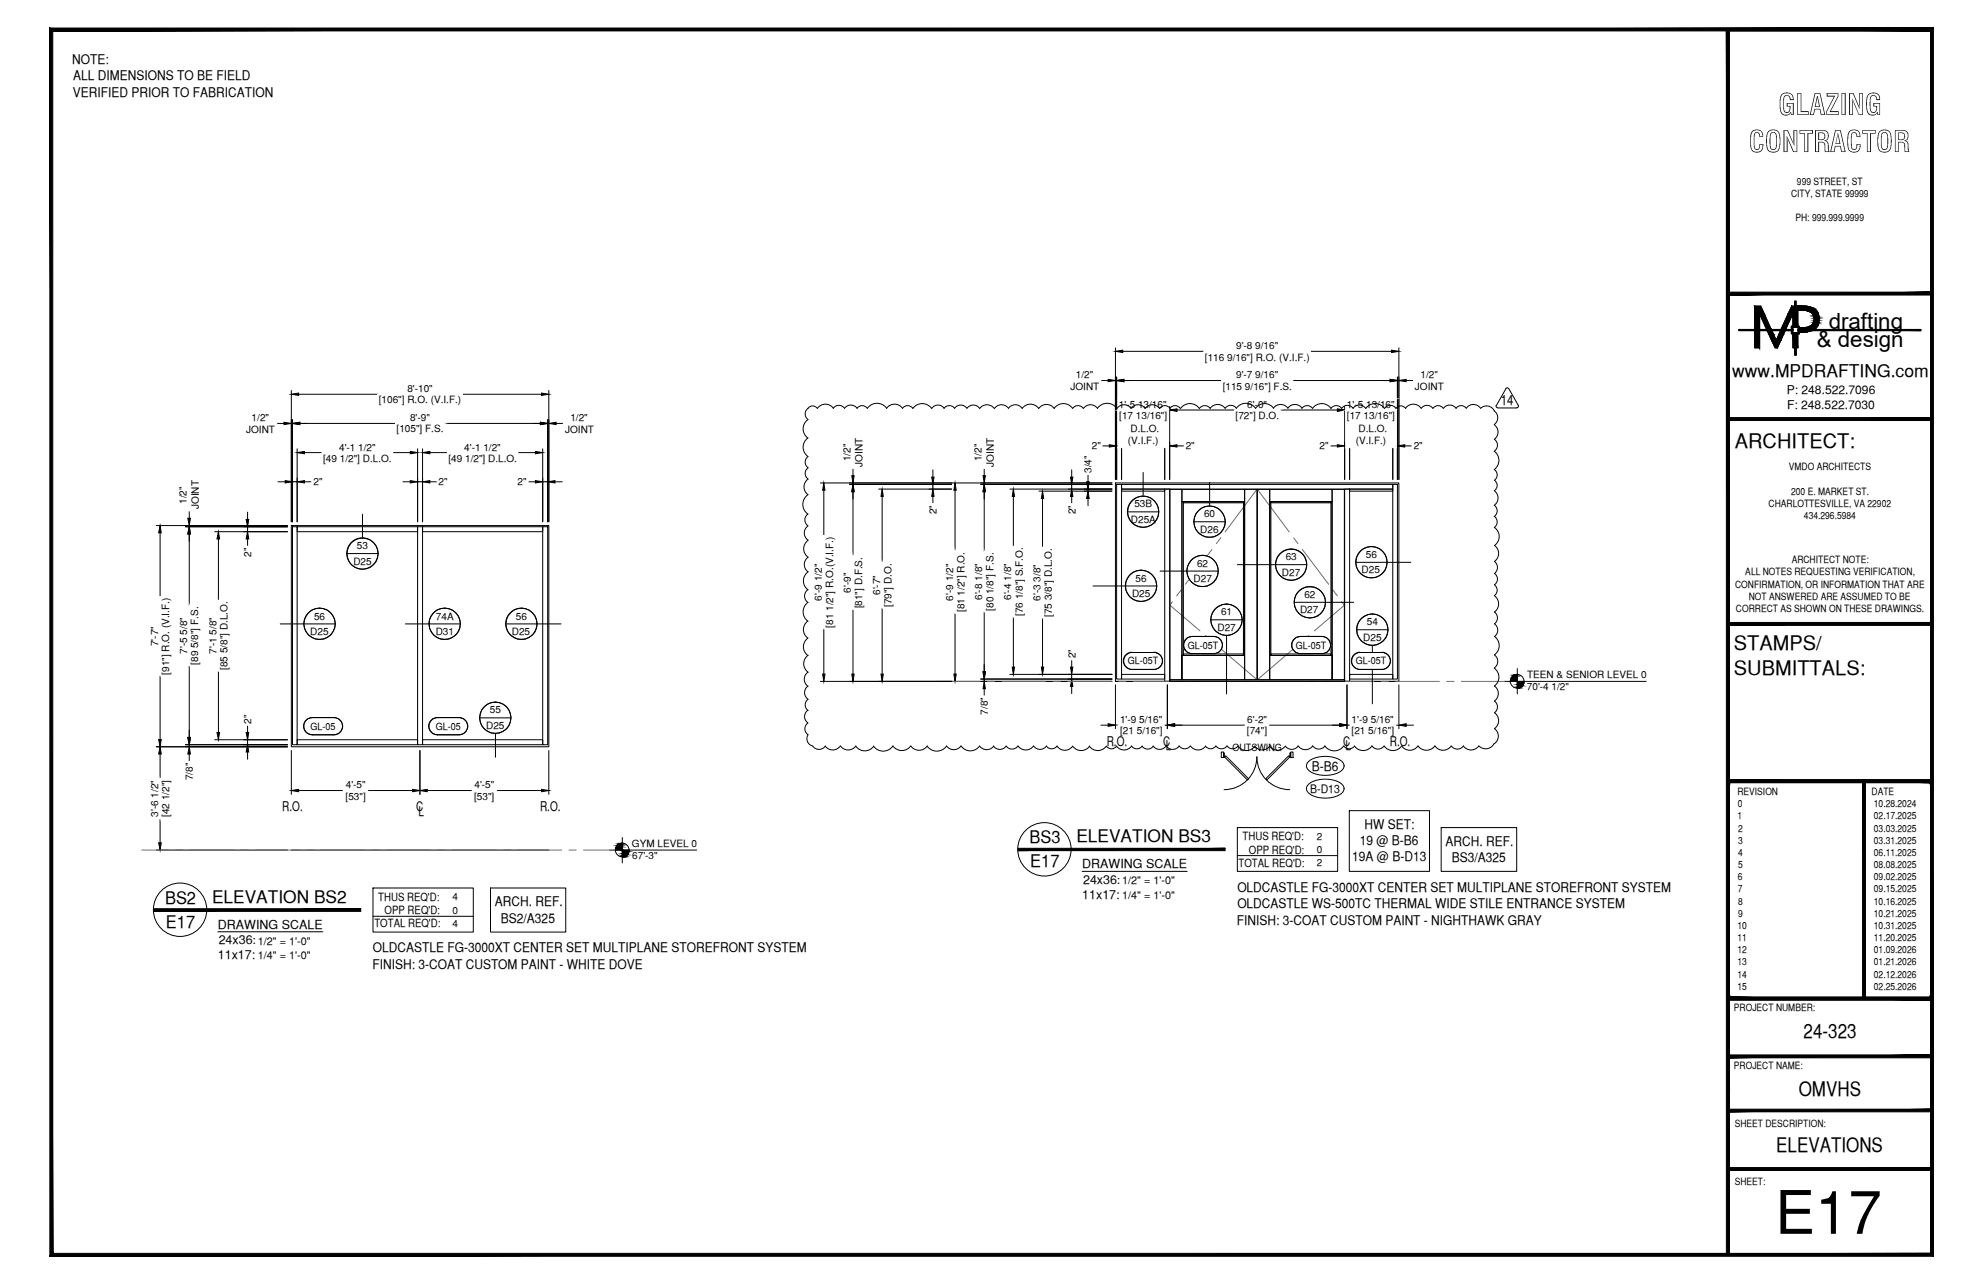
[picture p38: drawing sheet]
<svg xmlns="http://www.w3.org/2000/svg" width="432mm" height="279mm" viewBox="0 0 432 279" stroke-linecap="round" stroke-linejoin="round" font-family="sans-serif">
<defs><g id="words">
<text font-size="13.1" x="386.5" y="268.5">E17</text>
<g font-size="6.3">
<text x="387.2" y="25">GLAZING</text>
<text x="380.8" y="33.1">CONTRACTOR</text>
</g>
<g font-size="4.9">
<text x="398.2" y="71.5">drafting</text>
<text x="395.6" y="75.5">&amp; design</text>
</g>
<g font-size="4.4">
<text x="377.8" y="97.5">ARCHITECT:</text>
<text x="377.6" y="141.5">STAMPS/</text>
<text x="377.6" y="146.9">SUBMITTALS:</text>
<text x="392.7" y="225.8">24-323</text>
<text x="391.7" y="238.5">OMVHS</text>
<text x="386.8" y="250.7">ELEVATIONS</text>
</g>
<g font-size="3.8">
<text x="377.2" y="82">www.MPDRAFTING.com</text>
<text x="224.2" y="183.5">BS3</text>
<text x="234.4" y="183.3">ELEVATION BS3</text>
<text x="224.3" y="188.7">E17</text>
<text x="35.9" y="196.7">BS2</text>
<text x="46.2" y="196.4">ELEVATION BS2</text>
<text x="36.1" y="201.9">E17</text>
</g>
<text font-size="3.1" x="326.8" y="88.1">14</text>
<g font-size="2.9">
<text x="15.7" y="13.9">NOTE:</text>
<text x="15.9" y="17.5">ALL DIMENSIONS TO BE FIELD</text>
<text x="15.9" y="21">VERIFIED PRIOR TO FABRICATION</text>
<text x="241" y="162.2">R.O.</text>
<text x="253.3" y="162.2">C</text>
<text x="253.9" y="163.3">L</text>
<text x="285.6" y="167.8">B-B6</text>
<text x="292.5" y="162.2">C</text>
<text x="293" y="163.3">L</text>
<text x="302.6" y="162.2">R.O.</text>
<text x="61.5" y="176.5">R.O.</text>
<text x="90.6" y="176.5">C</text>
<text x="91.1" y="177.5">L</text>
<text x="117.6" y="176.5">R.O.</text>
<text x="296.1" y="183.9">19 @ B-B6</text>
<text x="297.1" y="180.3">HW SET:</text>
<text x="314.8" y="184">ARCH. REF.</text>
<text x="294.4" y="187.5">19A @ B-D13</text>
<text x="316.2" y="187.6">BS3/A325</text>
<text x="107.8" y="197.2">ARCH. REF.</text>
<text x="269.4" y="194.1">OLDCASTLE FG-3000XT CENTER SET MULTIPLANE STOREFRONT SYSTEM</text>
<text x="269.4" y="197.7">OLDCASTLE WS-500TC THERMAL WIDE STILE ENTRANCE SYSTEM</text>
<text x="109.1" y="200.8">BS2/A325</text>
<text x="269.3" y="201.2">FINISH: 3-COAT CUSTOM PAINT - NIGHTHAWK GRAY</text>
<text x="81.2" y="207.3">OLDCASTLE FG-3000XT CENTER SET MULTIPLANE STOREFRONT SYSTEM</text>
<text x="81.1" y="210.8">FINISH: 3-COAT CUSTOM PAINT - WHITE DOVE</text>
</g>
<g font-size="2.7">
<text x="235.6" y="189">DRAWING SCALE</text>
<text x="235.6" y="195.6">11x17:</text>
<text x="235.8" y="192.3">24x36:</text>
<text x="47.4" y="202.2">DRAWING SCALE</text>
<text x="47.4" y="208.8">11x17:</text>
<text x="47.6" y="205.5">24x36:</text>
</g>
<g font-size="2.6">
<text x="389.1" y="85.8">P: 248.522.7096</text>
<text x="389.1" y="89">F: 248.522.7030</text>
</g>
<g font-size="2.5">
<text x="285.3" y="172.5">B-D13</text>
<text x="270.6" y="182.8">THUS REQ'D:</text>
<text x="272" y="185.8">OPP REQ'D:</text>
<text x="269.7" y="188.6">TOTAL REQ'D:</text>
<text x="82.4" y="196">THUS REQ'D:</text>
<text x="81.5" y="201.8">TOTAL REQ'D:</text>
<text x="83.8" y="198.9">OPP REQ'D:</text>
</g>
<g font-size="2.4">
<text x="244.3" y="192.4">1/2&quot; = 1'-0&quot;</text>
<text x="244.3" y="195.6">1/4&quot; = 1'-0&quot;</text>
<text x="56.1" y="205.6">1/2&quot; = 1'-0&quot;</text>
<text x="56.1" y="208.8">1/4&quot; = 1'-0&quot;</text>
</g>
<g font-size="2.2">
<text x="391.3" y="40.2">999 STREET, ST</text>
<text x="390" y="42.9">CITY, STATE 99999</text>
<text x="391" y="48.2">PH: 999.999.9999</text>
<text x="269.2" y="76">9'-8 9/16&quot;</text>
<text x="234.3" y="82.2">1/2&quot;</text>
<text x="262.4" y="78.5">[116 9/16&quot;] R.O. (V.I.F.)</text>
<text x="269.2" y="82.4">9'-7 9/16&quot;</text>
<text x="309.3" y="82.2">1/2&quot;</text>
<text x="82.5" y="87.8">[106&quot;] R.O. (V.I.F.)</text>
<text x="88.7" y="85.3">8'-10&quot;</text>
<text x="233.1" y="84.9">JOINT</text>
<text x="243.6" y="88.8">1'-5 13/16&quot;</text>
<text x="266.3" y="84.8">[115 9/16&quot;] F.S.</text>
<text x="271.6" y="88.8">6'-0&quot;</text>
<text x="293.3" y="88.8">1'-5 13/16&quot;</text>
<text x="308.1" y="84.9">JOINT</text>
<text x="53.6" y="94.2">JOINT</text>
<text x="54.8" y="91.6">1/2&quot;</text>
<text x="86.4" y="94.1">[105&quot;] F.S.</text>
<text x="89.3" y="91.7">8'-9&quot;</text>
<text x="123.1" y="94.2">JOINT</text>
<text x="124.2" y="91.6">1/2&quot;</text>
<text x="243.7" y="91.2">[17 13/16&quot;]</text>
<text x="246.2" y="93.9">D.L.O.</text>
<text x="269" y="91.2">[72&quot;] D.O.</text>
<text x="293.3" y="91.2">[17 13/16&quot;]</text>
<text x="295.8" y="93.9">D.L.O.</text>
<text x="70.4" y="100.5">[49 1/2&quot;] D.L.O.</text>
<text x="73.9" y="98">4'-1 1/2&quot;</text>
<text x="97.7" y="100.5">[49 1/2&quot;] D.L.O.</text>
<text x="101.1" y="98">4'-1 1/2&quot;</text>
<text x="185.2" y="100.4" transform="rotate(-90 185.2 100.4)">1/2&quot;</text>
<text x="187.8" y="101.6" transform="rotate(-90 187.8 101.6)">JOINT</text>
<text x="213.7" y="100.4" transform="rotate(-90 213.7 100.4)">1/2&quot;</text>
<text x="216.4" y="101.6" transform="rotate(-90 216.4 101.6)">JOINT</text>
<text x="237.7" y="97.8">2&quot;</text>
<text x="245.6" y="96.5">(V.I.F.)</text>
<text x="258.2" y="97.8">2&quot;</text>
<text x="287.3" y="97.8">2&quot;</text>
<text x="295.2" y="96.5">(V.I.F.)</text>
<text x="307.8" y="97.8">2&quot;</text>
<text x="68.3" y="105.6">2&quot;</text>
<text x="95.5" y="105.6">2&quot;</text>
<text x="112.7" y="105.6">2&quot;</text>
<text x="237.7" y="102.9" transform="rotate(-90 237.7 102.9)">3/4&quot;</text>
<text x="389.5" y="102.3">VMDO ARCHITECTS</text>
<text x="390" y="107.6">200 E. MARKET ST.</text>
<text x="40.6" y="109.7" transform="rotate(-90 40.6 109.7)">1/2&quot;</text>
<text x="43.3" y="110.8" transform="rotate(-90 43.3 110.8)">JOINT</text>
<text x="203.9" y="111.9" transform="rotate(-90 203.9 111.9)">2&quot;</text>
<text x="234.2" y="111.9" transform="rotate(-90 234.2 111.9)">2&quot;</text>
<text x="246.3" y="113.7">D25A</text>
<text x="247" y="110.4">53B</text>
<text x="262.2" y="112.6">60</text>
<text x="385.1" y="110.3">CHARLOTTESVILLE, VA 22902</text>
<text x="392.8" y="113">434.296.5984</text>
<text x="77.7" y="119.5">53</text>
<text x="261.4" y="115.9">D26</text>
<text x="54.7" y="121.2" transform="rotate(-90 54.7 121.2)">2&quot;</text>
<text x="77" y="122.9">D25</text>
<text x="260.7" y="123.3">62</text>
<text x="279.1" y="125.3">D27</text>
<text x="280" y="121.9">63</text>
<text x="296.5" y="124.7">D25</text>
<text x="297.4" y="121.4">56</text>
<text x="380" y="125.2">ALL NOTES REQUESTING VERIFICATION,</text>
<text x="390.1" y="122.6">ARCHITECT NOTE:</text>
<text x="178.9" y="130.7" transform="rotate(-90 178.9 130.7)">6'-9 1/2&quot;</text>
<text x="185.3" y="129" transform="rotate(-90 185.3 129)">6'-9&quot;</text>
<text x="191.6" y="129.5" transform="rotate(-90 191.6 129.5)">6'-7&quot;</text>
<text x="207.5" y="130.7" transform="rotate(-90 207.5 130.7)">6'-9 1/2&quot;</text>
<text x="213.9" y="130.6" transform="rotate(-90 213.9 130.6)">6'-8 1/8&quot;</text>
<text x="220.2" y="130.6" transform="rotate(-90 220.2 130.6)">6'-4 1/8&quot;</text>
<text x="226.6" y="130.7" transform="rotate(-90 226.6 130.7)">6'-3 3/8&quot;</text>
<text x="246.5" y="129.9">D25</text>
<text x="247.3" y="126.6">56</text>
<text x="259.9" y="126.6">D27</text>
<text x="284" y="130.1">62</text>
<text x="377.8" y="127.9">CONFIRMATION, OR INFORMATION THAT ARE</text>
<text x="380.8" y="130.6">NOT ANSWERED ARE ASSUMED TO BE</text>
<text x="68.4" y="134.8">56</text>
<text x="94.9" y="134.8">74A</text>
<text x="112.3" y="134.8">56</text>
<text x="181.4" y="136.6" transform="rotate(-90 181.4 136.6)">[81 1/2&quot;] R.O.(V.I.F.)</text>
<text x="187.8" y="132.4" transform="rotate(-90 187.8 132.4)">[81&quot;] D.F.S.</text>
<text x="194.1" y="132.1" transform="rotate(-90 194.1 132.1)">[79&quot;] D.O.</text>
<text x="210" y="133.2" transform="rotate(-90 210 133.2)">[81 1/2&quot;] R.O.</text>
<text x="216.3" y="132.9" transform="rotate(-90 216.3 132.9)">[80 1/8&quot;] F.S.</text>
<text x="222.7" y="134" transform="rotate(-90 222.7 134)">[76 1/8&quot;] S.F.O.</text>
<text x="229" y="134.2" transform="rotate(-90 229 134.2)">[75 3/8&quot;] D.L.O.</text>
<text x="265.1" y="137.2">D27</text>
<text x="265.9" y="133.9">61</text>
<text x="283.1" y="133.4">D27</text>
<text x="297.6" y="136.1">54</text>
<text x="378" y="133.2">CORRECT AS SHOWN ON THESE DRAWINGS.</text>
<text x="34.4" y="140.6" transform="rotate(-90 34.4 140.6)">7'-7&quot;</text>
<text x="40.8" y="142.3" transform="rotate(-90 40.8 142.3)">7'-5 5/8&quot;</text>
<text x="47.1" y="142.3" transform="rotate(-90 47.1 142.3)">7'-1 5/8&quot;</text>
<text x="67.6" y="138.1">D25</text>
<text x="94.9" y="138.1">D31</text>
<text x="111.4" y="138.1">D25</text>
<text x="234.2" y="143.3" transform="rotate(-90 234.2 143.3)">2&quot;</text>
<text x="258.6" y="141.2">GL-05T</text>
<text x="282.2" y="141.2">GL-05T</text>
<text x="296.9" y="139.4">D25</text>
<text x="36.8" y="146.8" transform="rotate(-90 36.8 146.8)">[91&quot;] R.O. (V.I.F.)</text>
<text x="43.2" y="144.7" transform="rotate(-90 43.2 144.7)">[89 5/8&quot;] F.S.</text>
<text x="49.5" y="145.8" transform="rotate(-90 49.5 145.8)">[85 5/8&quot;] D.L.O.</text>
<text x="245.6" y="144.6">GL-05T</text>
<text x="295.2" y="144.6">GL-05T</text>
<text x="332.5" y="147.5">TEEN &amp; SENIOR LEVEL 0</text>
<text x="106.7" y="155.3">55</text>
<text x="215.1" y="155.5" transform="rotate(-90 215.1 155.5)">7/8&quot;</text>
<text x="332.5" y="150.2">70'-4 1/2&quot;</text>
<text x="54.7" y="157.5" transform="rotate(-90 54.7 157.5)">2&quot;</text>
<text x="67.6" y="158.8">GL-05</text>
<text x="94.9" y="158.8">GL-05</text>
<text x="105.9" y="158.6">D25</text>
<text x="243.9" y="157.4">1'-9 5/16&quot;</text>
<text x="243.9" y="159.8">[21 5/16&quot;]</text>
<text x="271.5" y="159.8">[74&quot;]</text>
<text x="271.6" y="157.4">6'-2&quot;</text>
<text x="294.3" y="157.4">1'-9 5/16&quot;</text>
<text x="294.3" y="159.8">[21 5/16&quot;]</text>
<text x="268.4" y="163.4">OUTSWING</text>
<text x="42" y="169.8" transform="rotate(-90 42 169.8)">7/8&quot;</text>
<text x="75.3" y="171.6">4'-5&quot;</text>
<text x="103.3" y="171.6">4'-5&quot;</text>
<text x="378.3" y="173">REVISION</text>
<text x="407.5" y="173">DATE</text>
<text x="34.4" y="177.7" transform="rotate(-90 34.4 177.7)">3'-6 1/2&quot;</text>
<text x="36.8" y="177.8" transform="rotate(-90 36.8 177.8)">[42 1/2&quot;]</text>
<text x="75.2" y="174.1">[53&quot;]</text>
<text x="103.3" y="174.1">[53&quot;]</text>
<text x="378.3" y="178.3">1</text>
<text x="378.4" y="175.7">0</text>
<text x="408" y="175.7">10.28.2024</text>
<text x="408" y="178.3">02.17.2025</text>
<text x="137.6" y="184.3">GYM LEVEL 0</text>
<text x="286.8" y="182.8">2</text>
<text x="286.8" y="185.7">0</text>
<text x="378.5" y="181">2</text>
<text x="378.5" y="183.6">3</text>
<text x="408" y="181">03.03.2025</text>
<text x="408" y="183.6">03.31.2025</text>
<text x="137.7" y="186.9">67'-3&quot;</text>
<text x="286.8" y="188.4">2</text>
<text x="378.4" y="191.6">6</text>
<text x="378.5" y="186.2">4</text>
<text x="378.5" y="188.9">5</text>
<text x="408" y="186.2">06.11.2025</text>
<text x="408" y="188.9">08.08.2025</text>
<text x="408" y="191.6">09.02.2025</text>
<text x="98.6" y="195.9">4</text>
<text x="378.4" y="194.2">7</text>
<text x="378.5" y="196.8">8</text>
<text x="408" y="194.2">09.15.2025</text>
<text x="408" y="196.8">10.16.2025</text>
<text x="98.6" y="198.8">0</text>
<text x="98.6" y="201.6">4</text>
<text x="378.3" y="202.1">10</text>
<text x="378.5" y="199.5">9</text>
<text x="408" y="199.5">10.21.2025</text>
<text x="408" y="202.1">10.31.2025</text>
<text x="378.3" y="204.8">11</text>
<text x="378.3" y="207.5">12</text>
<text x="408" y="204.8">11.20.2025</text>
<text x="408" y="207.5">01.09.2026</text>
<text x="378.3" y="210.1">13</text>
<text x="378.3" y="212.7">14</text>
<text x="378.3" y="215.4">15</text>
<text x="408" y="210.1">01.21.2026</text>
<text x="408" y="212.7">02.12.2026</text>
<text x="408" y="215.4">02.25.2026</text>
<text x="377.6" y="219.9">PROJECT NUMBER:</text>
<text x="377.6" y="232.5">PROJECT NAME:</text>
<text x="377.8" y="245.2">SHEET DESCRIPTION:</text>
<text x="377.8" y="257.9">SHEET:</text>
</g>
</g></defs>
<!-- layer: COMPONENTS -->
<g fill="none" stroke="#000" stroke-width=".22">
<path d="M63.7 114.6h1v47.5h-1zM64.7 114.6h26.2v1.1h-26.2zM90.9 114.6h1.1v47.5h-1.1zM92 114.6h26.2v1.1h-26.2zM118.2 114.6h1.1v47.5h-1.1zM243.1 105.4h1.1v42.4h-1.1zM244.2 105.4h59.1v1h-59.1zM253.6 106.4h1.1v41.9h-1.1zM292.8 106.4h1.1v41.9h-1.1zM303.3 105.4h1v42.4h-1zM244.2 146.7h9.4v1.1h-9.4zM293.9 146.7h9.4v1.1h-9.4z"/>
<path d="M64.7 161h26.2v1.1h-26.2zM92 161h26.2v1.1h-26.2z"/>
</g>
<!-- layer: SYMBOLS -->
<g fill="none" stroke="#fff" stroke-width=".22">
<path d="M78.9 117.1l.9 .1M248.9 107.9l.9 .2M263.4 110.1l.9 .1M281.2 119.5l.9 .1M298.6 118.9l-.8 .2M69.6 132.3l.9 .2M96.8 132.3l.9 .2M113.5 132.3l-.8 .2M248.5 124.1l.9 .1M261.9 120.8l.9 .2M264.4 138.5l-5.1 .1h5.4M267.1 131.4l.9 .2"/>
<path d="M283.1 138.5l5.1 .1h-5.4M285.2 127.7l-.8 .1M298.8 133.6l.9 .1M67.7 159.8h5.4l-5.1 .1h4.8M72.8 156.1l-5.1 .1h5.4M94.9 159.8h5.4l-5.1 .1h4.8M100 156.1l-5.1 .1h5.4M107.9 152.8l.8 .1M246.2 142h5.4h-5.1M246.5 145.7h4.8h-5.1h5.4M259.3 142.2h5.4h-5.1h4.8M288.2 142.2h-5.4h5.1h-4.8"/>
<path d="M295.8 142h5.4h-5M296.2 145.7h4.7h-5.1h5.4"/>
</g>
<g fill="#fff" stroke="#fff" stroke-width=".22">
<path d="M67.1 156.4l.6-.2h5.4zM67.1 156.4h6.6l-.6-.2zM66.5 156.8l.6-.4h6.6zM66.5 156.8h7.7l-.5-.4zM66.5 156.8h7.7l-8 .6zM66.2 157.4h8.3l-.3-.6zM66.2 157.4h8.3l-8.3 .7zM66.2 158.1h8.4l-.1-.7zM66.2 158.1h8.4l-8.4 .5zM66.2 158.6h8.3l.1-.5zM66.2 158.6h8.3l-8 .6zM66.5 159.2h7.7l.3-.6zM66.5 159.2h7.7l-7.1 .4zM67.1 159.6h6.6l.5-.4zM67.1 159.6h6.6l-6 .2zM67.7 159.8h5.4l.6-.2z"/>
<path d="M94.3 156.4l.6-.2h5.4zM94.3 156.4h6.6l-.6-.2zM94.3 156.4h6.6l-7 .4zM93.9 156.8h7.5l-.5-.4zM93.9 156.8h7.5l-7.9 .6zM93.5 157.4h8.2l-.3-.6zM93.5 157.4h8.2l-8.3 .7zM93.4 158.1h8.5l-.2-.7zM93.4 158.1h8.5l-8.4 .5zM93.5 158.6h8.2l.2-.5zM93.5 158.6h8.2l-7.8 .6zM93.9 159.2h7.5l.3-.6zM93.9 159.2h7.5l-7.1 .4zM94.3 159.6h6.6l.5-.4zM94.3 159.6h6.6l-6 .2zM94.9 159.8h5.4l.6-.2z"/>
<path d="M258.6 138.7l.7-.1h5.4zM258.6 138.7h6.7l-.6-.1zM258.6 138.7h6.7l-7.1 .5zM258.2 139.2h7.5l-.4-.5zM258.2 139.2h7.5l-7.8 .6zM257.9 139.8h8.2l-.4-.6zM257.9 139.8h8.2l-8.4 .6zM257.7 140.4h8.5l-.1-.6zM257.7 140.4h8.5l-8.3 .6zM257.9 141h8.2l.1-.6zM257.9 141h8.2l-7.9 .5zM258.2 141.5h7.5l.4-.5zM258.2 141.5h7.5l-7.1 .5zM258.6 142h6.7l.4-.5zM258.6 142h6.7l-6 .2zM259.3 142.2h5.4l.6-.2z"/>
<path d="M282.8 138.6l6 .1-.6-.1zM282.2 138.7l.6-.1 6 .1zM282.2 138.7l7.1 .5-.5-.5zM282.2 138.7l7.1 .5h-7.6zM281.7 139.2l7.9 .6-.3-.6zM281.7 139.2l7.9 .6h-8.2zM281.4 139.8l8.4 .6-.2-.6zM281.4 139.8l8.4 .6h-8.5zM281.3 140.4l8.3 .6 .2-.6zM281.3 140.4l8.3 .6h-8.2zM281.4 141l7.9 .5 .3-.5zM281.4 141l7.9 .5h-7.6zM281.7 141.5l7.2 .5 .4-.5zM281.7 141.5l7.2 .5h-6.7zM282.2 142l6 .2 .7-.2zM282.2 142l6 .2h-5.4z"/>
<path d="M246.2 142l6 .2-.6-.2zM245.6 142.2l.6-.2 6 .2zM245.6 142.2l7.1 .4-.5-.4zM245.1 142.6l.5-.4 7.1 .4zM245.1 142.6l7.9 .6-.3-.6zM245.1 142.6l7.9 .6h-8.2zM244.8 143.2l8.4 .6-.2-.6zM244.8 143.2l8.4 .6h-8.5zM244.7 143.8l8.3 .7 .2-.7zM244.7 143.8l8.3 .7h-8.2zM244.8 144.5l7.9 .5 .3-.5zM244.8 144.5l7.9 .5h-7.6zM245.1 145l7.1 .4 .5-.4zM245.1 145l7.1 .4h-6.6zM245.6 145.4l6 .3 .6-.3zM245.6 145.4l6 .3h-5.4z"/>
<path d="M295.8 142l6 .2-.6-.2zM295.2 142.2l.6-.2 6 .2zM295.2 142.2l7.1 .4-.5-.4zM294.8 142.6l.4-.4 7.1 .4zM294.8 142.6l7.8 .6-.3-.6zM294.8 142.6l7.8 .6h-8.2zM294.4 143.2l8.4 .6-.2-.6zM294.4 143.2l8.4 .6h-8.5zM294.3 143.8l8.3 .7 .2-.7zM294.3 143.8l8.3 .7h-8.2zM294.4 144.5l7.9 .5 .3-.5zM294.4 144.5l7.9 .5h-7.5zM294.8 145l7.1 .4 .4-.4zM294.8 145l7.1 .4h-6.7zM295.2 145.4l6 .3 .7-.3zM295.2 145.4l6 .3h-5.4z"/>
<path d="M77.3 123.4l1.6 .5zM77.3 123.4l2.5 .4-.9 .1zM76.5 122.9l.8 .5 2.5 .4zM76.5 122.9l4.1 .5-.8 .4zM76 122.2l.5 .7 4.1 .5zM76 122.2l5.3 .7-.7 .5zM75.7 121.3l.3 .9 5.3 .7zM75.7 121.3l6.2 .9-.6 .7zM75.6 120.5l.1 .8 6.2 .9zM75.6 120.5l6.6 .8-.3 .9zM75.7 119.6l-.1 .9 6.6 .8zM75.7 119.6l6.7 .9-.2 .8zM76 118.8l-.3 .8 6.7 .9zM76 118.8l6.2 .8 .2 .9zM76.5 118.1l-.5 .7 6.2 .8zM76.5 118.1l5.4 .7 .3 .8zM76.5 118.1l5.4 .7-4.6-1.3zM77.3 117.5l4 .6 .6 .7zM77.3 117.5l4 .6-3.3-.9zM78 117.2l2.6 .3 .7 .6zM78 117.2l2.6 .3-1.7-.4zM78.9 117.1l1.7 .4z"/>
<path d="M106.2 159.1l.8 .4 .9 .1zM106.2 159.1l2.5 .4-.8 .1zM105.5 158.6l.7 .5 2.5 .4zM105.5 158.6l4 .5-.8 .4zM104.9 157.9l.6 .7 4 .5zM104.9 157.9l5.4 .7-.8 .5zM104.6 157.1l.3 .8 5.4 .7zM104.6 157.1l6.2 .8-.5 .7zM104.5 156.2l.1 .9 6.2 .8zM104.5 156.2l6.6 .9-.3 .8zM104.6 155.3l-.1 .9 6.6 .9zM104.6 155.3l6.7 .9-.2 .9zM104.9 154.5l-.3 .8 6.7 .9zM104.9 154.5l6.2 .8 .2 .9zM105.5 153.8l-.6 .7 6.2 .8zM105.5 153.8l5.3 .7 .3 .8zM105.5 153.8l5.3 .7-4.6-1.3zM106.2 153.2l4.1 .6 .5 .7zM106.2 153.2l4.1 .6-3.3-.9zM107 152.9l2.5 .3 .8 .6zM107 152.9l2.5 .3-1.6-.4zM107.9 152.8l1.6 .4z"/>
<path d="M67.9 138.7l.8 .4h.9zM67.9 138.7l2.6 .4h-.9zM67.2 138.2l.7 .5 2.6 .4zM67.2 138.2l4.1 .5-.8 .4zM66.7 137.5l.5 .7 4.1 .5zM66.7 137.5l5.3 .7-.7 .5zM66.3 136.7l.4 .8 5.3 .7zM66.3 136.7l6.2 .8-.5 .7zM66.2 135.8l.1 .9 6.2 .8zM66.2 135.8l6.7 .9-.4 .8zM66.3 134.9l-.1 .9 6.7 .9zM66.3 134.9l6.7 .9-.1 .9zM66.7 134l-.4 .9 6.7 .9zM66.7 134l6.2 .9 .1 .9zM67.2 133.3l-.5 .7 6.2 .9zM67.2 133.3l5.3 .7 .4 .9zM67.2 133.3l5.3 .7-4.6-1.2zM67.9 132.8l4.1 .5 .5 .7zM67.9 132.8l4.1 .5-3.3-.8zM68.7 132.5l2.6 .3 .7 .5zM68.7 132.5l2.6 .3-1.7-.5zM69.6 132.3l1.7 .5z"/>
<path d="M95.1 138.7l.8 .4h.9zM95.1 138.7l2.6 .4h-.9zM94.4 138.2l.7 .5 2.6 .4zM94.4 138.2l4.2 .5-.9 .4zM93.9 137.5l.5 .7 4.2 .5zM93.9 137.5l5.4 .7-.7 .5zM93.5 136.7l.4 .8 5.4 .7zM93.5 136.7l6.3 .8-.5 .7zM93.5 135.8v.9l6.3 .8zM93.5 135.8l6.6 .9-.3 .8zM93.5 134.9v.9l6.6 .9zM93.5 134.9l6.8 .9-.2 .9zM93.9 134l-.4 .9 6.8 .9zM93.9 134l6.2 .9 .2 .9zM94.4 133.3l-.5 .7 6.2 .9zM94.4 133.3l5.4 .7 .3 .9zM94.4 133.3l5.4 .7-4.7-1.2zM95.1 132.8l4.2 .5 .5 .7zM95.1 132.8l4.2 .5-3.4-.8zM95.9 132.5l2.7 .3 .7 .5zM95.9 132.5l2.7 .3-1.8-.5zM96.8 132.3l1.8 .5z"/>
<path d="M113.5 139.1l1.8-.4-.9 .4zM112.7 139.1h.8l1.8-.4zM112.7 139.1l3.3-.9-.7 .5zM111.9 138.7l.8 .4 3.3-.9zM111.9 138.7l4.6-1.2-.5 .7zM111.2 138.2l.7 .5 4.6-1.2zM111.2 138.2l5.6-1.5-.3 .8zM110.6 137.5l.6 .7 5.6-1.5zM110.6 137.5l6.4-1.7-.2 .9zM110.3 136.7l.3 .8 6.4-1.7zM110.3 136.7l6.5-1.8 .2 .9zM110.2 135.8l.1 .9 6.5-1.8zM110.2 135.8l6.3-1.8 .3 .9zM110.3 134.9l-.1 .9 6.3-1.8zM110.3 134.9l5.7-1.6 .5 .7zM110.6 134l-.3 .9 5.7-1.6zM110.6 134l4.7-1.2 .7 .5zM111.2 133.3l-.6 .7 4.7-1.2zM111.2 133.3l3.2-.8 .9 .3zM111.2 133.3l3.2-.8-2.5 .3zM111.9 132.8l1.6-.5 .9 .2zM111.9 132.8l1.6-.5z"/>
<path d="M246.8 130.4l1.7 .5zM246.8 130.4l2.6 .3-.9 .2zM246.1 129.9l.7 .5 2.6 .3zM246.1 129.9l4.1 .5-.8 .3zM245.6 129.2l.5 .7 4.1 .5zM245.6 129.2l5.3 .7-.7 .5zM245.2 128.4l.4 .8 5.3 .7zM245.2 128.4l6.3 .8-.6 .7zM245.1 127.5l.1 .9 6.3 .8zM245.1 127.5l6.7 .9-.3 .8zM245.2 126.6l-.1 .9 6.7 .9zM245.2 126.6l6.7 .9-.1 .9zM245.6 125.8l-.4 .8 6.7 .9zM245.6 125.8l6.2 .8 .1 .9zM246.1 125.1l-.5 .7 6.2 .8zM246.1 125.1l5.4 .7 .3 .8zM246.1 125.1l5.4 .7-4.7-1.3zM246.8 124.5l4.1 .6 .6 .7zM246.8 124.5l4.1 .6-3.3-.9zM247.6 124.2l2.6 .3 .7 .6zM247.6 124.2l2.6 .3-1.7-.4zM248.5 124.1l1.7 .4z"/>
<path d="M298.6 125.7l1.8-.4-.9 .4zM297.8 125.7h.8l1.8-.4zM297.8 125.7l3.3-.9-.7 .5zM296.9 125.3l.9 .4 3.3-.9zM296.9 125.3l4.7-1.2-.5 .7zM296.2 124.8l.7 .5 4.7-1.2zM296.2 124.8l5.7-1.5-.3 .8zM295.7 124.1l.5 .7 5.7-1.5zM295.7 124.1l6.4-1.7-.2 .9zM295.3 123.3l.4 .8 6.4-1.7zM295.3 123.3l6.6-1.8 .2 .9zM295.3 122.4v.9l6.6-1.8zM295.3 122.4l6.3-1.8 .3 .9zM295.3 121.5v.9l6.3-1.8zM295.3 121.5l5.8-1.5 .5 .6zM295.7 120.6l-.4 .9 5.8-1.5zM295.7 120.6l4.7-1.2 .7 .6zM296.2 120l-.5 .6 4.7-1.2zM296.2 120l3.3-.9 .9 .3zM296.2 120l3.3-.9-2.6 .3zM296.9 119.4l1.7-.5 .9 .2zM296.9 119.4l1.7-.5z"/>
<path d="M261.7 116.5l.8 .3 .9 .1zM261.7 116.5l2.6 .3-.9 .1zM261 116l.7 .5 2.6 .3zM261 116l4.1 .5-.8 .3zM260.4 115.3l.6 .7 4.1 .5zM260.4 115.3l5.4 .7-.7 .5zM260.1 114.4l.3 .9 5.4 .7zM260.1 114.4l6.2 .9-.5 .7zM260 113.5l.1 .9 6.2 .9zM260 113.5l6.7 .9-.4 .9zM260.1 112.6l-.1 .9 6.7 .9zM260.1 112.6l6.7 .9-.1 .9zM260.4 111.8l-.3 .8 6.7 .9zM260.4 111.8l6.3 .8 .1 .9zM261 111.1l-.6 .7 6.3 .8zM261 111.1l5.3 .7 .4 .8zM261 111.1l5.3 .7-4.6-1.2zM261.7 110.6l4.1 .5 .5 .7zM261.7 110.6l4.1 .5-3.3-.9zM262.5 110.2l2.6 .4 .7 .5zM262.5 110.2l2.6 .4-1.7-.5zM263.4 110.1l1.7 .5z"/>
<path d="M260.2 127.2l.8 .4h.9zM260.2 127.2l2.6 .4h-.9zM259.5 126.7l.7 .5 2.6 .4zM259.5 126.7l4.1 .5-.8 .4zM259 126l.5 .7 4.1 .5zM259 126l5.3 .7-.7 .5zM258.6 125.2l.4 .8 5.3 .7zM258.6 125.2l6.3 .8-.6 .7zM258.4 124.3l.2 .9 6.3 .8zM258.4 124.3l6.8 .9-.3 .8zM258.6 123.4l-.2 .9 6.8 .9zM258.6 123.4l6.7 .9-.1 .9zM259 122.6l-.4 .8 6.7 .9zM259 122.6l6.2 .8 .1 .9zM259.5 121.9l-.5 .7 6.2 .8zM259.5 121.9l5.4 .7 .3 .8zM259.5 121.9l5.4 .7-4.7-1.3zM260.2 121.3l4.1 .6 .6 .7zM260.2 121.3l4.1 .6-3.3-.9zM261 121l2.6 .3 .7 .6zM261 121l2.6 .3-1.7-.5zM261.9 120.8l1.7 .5z"/>
<path d="M285.2 134.5l1.8-.5zM284.4 134.4l.8 .1 1.8-.5zM284.4 134.4l3.3-.9-.7 .5zM283.5 134l.9 .4 3.3-.9zM283.5 134l4.7-1.2-.5 .7zM282.8 133.5l.7 .5 4.7-1.2zM282.8 133.5l5.7-1.5-.3 .8zM282.3 132.8l.5 .7 5.7-1.5zM282.3 132.8l6.3-1.7-.1 .9zM281.9 132l.4 .8 6.3-1.7zM281.9 132l6.6-1.8 .1 .9zM281.8 131.1l.1 .9 6.6-1.8zM281.8 131.1l6.4-1.8 .3 .9zM281.9 130.2l-.1 .9 6.4-1.8zM281.9 130.2l5.8-1.5 .5 .6zM282.3 129.3l-.4 .9 5.8-1.5zM282.3 129.3l4.7-1.2 .7 .6zM282.8 128.7l-.5 .6 4.7-1.2zM282.8 128.7l3.3-.9 .9 .3zM282.8 128.7l3.3-.9-2.6 .3zM283.5 128.1l1.7-.4 .9 .1zM283.5 128.1l1.7-.4-.8 .1z"/>
<path d="M279.5 125.9l1.7 .4zM279.5 125.9l2.6 .3-.9 .1zM278.8 125.3l.7 .6 2.6 .3zM278.8 125.3l4 .6-.7 .3zM278.2 124.6l.6 .7 4 .6zM278.2 124.6l5.4 .7-.8 .6zM277.9 123.8l.3 .8 5.4 .7zM277.9 123.8l6.2 .8-.5 .7zM277.7 122.9l.2 .9 6.2 .8zM277.7 122.9l6.7 .9-.3 .8zM277.9 122l-.2 .9 6.7 .9zM277.9 122l6.6 .9-.1 .9zM278.2 121.2l-.3 .8 6.6 .9zM278.2 121.2l6.2 .8 .1 .9zM278.8 120.5l-.6 .7 6.2 .8zM278.8 120.5l5.3 .7 .3 .8zM278.8 120.5l5.3 .7-4.6-1.2zM279.5 120l4.1 .5 .5 .7zM279.5 120l4.1 .5-3.3-.9zM280.3 119.6l2.5 .4 .8 .5zM280.3 119.6l2.5 .4-1.6-.5zM281.2 119.5l1.6 .5z"/>
<path d="M265.4 137.8l.8 .4 .9 .1zM265.4 137.8l2.6 .4-.9 .1zM264.7 137.3l.7 .5 2.6 .4zM264.7 137.3l4.1 .5-.8 .4zM264.2 136.6l.5 .7 4.1 .5zM264.2 136.6l5.3 .7-.7 .5zM263.8 135.8l.4 .8 5.3 .7zM263.8 135.8l6.2 .8-.5 .7zM263.7 134.9l.1 .9 6.2 .8zM263.7 134.9l6.7 .9-.4 .8zM263.8 134l-.1 .9 6.7 .9zM263.8 134l6.7 .9-.1 .9zM264.2 133.2l-.4 .8 6.7 .9zM264.2 133.2l6.2 .8 .1 .9zM264.7 132.5l-.5 .7 6.2 .8zM264.7 132.5l5.3 .7 .4 .8zM264.7 132.5l5.3 .7-4.6-1.2zM265.4 132l4.1 .5 .5 .7zM265.4 132l4.1 .5-3.3-.9zM266.2 131.6l2.6 .4 .7 .5zM266.2 131.6l2.6 .4-1.7-.6zM267.1 131.4l.9 .2 .8 .4z"/>
<path d="M247.3 114.3l1.6 .4zM247.3 114.3l2.5 .3-.9 .1zM246.6 113.8l.7 .5 2.5 .3zM246.6 113.8l4 .5-.8 .3zM246 113l.6 .8 4 .5zM246 113l5.3 .8-.7 .5zM245.7 112.3l.3 .7 5.3 .8zM245.7 112.3l6.2 .7-.6 .8zM245.6 111.4l.1 .9 6.2 .7zM245.6 111.4l6.6 .9-.3 .7zM245.7 110.5l-.1 .9 6.6 .9zM245.7 110.5l6.6 .9-.1 .9zM246 109.7l-.3 .8 6.6 .9zM246 109.7l6.2 .8 .1 .9zM246.6 109l-.6 .7 6.2 .8zM246.6 109l5.3 .7 .3 .8zM246.6 109l5.3 .7-4.6-1.3zM247.3 108.4l4 .6 .6 .7zM247.3 108.4l4 .6-3.2-.9zM248.1 108.1l2.5 .3 .7 .6zM248.1 108.1l2.5 .3-1.7-.5zM248.9 107.9l1.7 .5z"/>
<path d="M297.1 140l.8 .3 .9 .2zM297.1 140l2.6 .3-.9 .2zM296.4 139.4l.7 .6 2.6 .3zM296.4 139.4l4.1 .6-.8 .3zM295.9 138.7l.5 .7 4.1 .6zM295.9 138.7l5.3 .7-.7 .6zM295.5 137.9l.4 .8 5.3 .7zM295.5 137.9l6.3 .8-.6 .7zM295.5 137v.9l6.3 .8zM295.5 137l6.6 .9-.3 .8zM295.5 136.1v.9l6.6 .9zM295.5 136.1l6.8 .9-.2 .9zM295.9 135.3l-.4 .8 6.8 .9zM295.9 135.3l6.2 .8 .2 .9zM296.4 134.6l-.5 .7 6.2 .8zM296.4 134.6l5.4 .7 .3 .8zM296.4 134.6l5.4 .7-4.7-1.2zM297.1 134.1l4.1 .5 .6 .7zM297.1 134.1l4.1 .5-3.3-.9zM297.9 133.7l2.6 .4 .7 .5zM297.9 133.7l2.6 .4-1.7-.5zM298.8 133.6l.9 .1 .8 .4z"/>
</g>
<g fill="none" stroke="#000" stroke-width=".22">
<path d="M78.9 111.9v5.2M245.6 111.4h6.7M248.9 102.8v5.1M260 113.5h6.8M263.4 105v5.1M61 135.8h12M75.6 120.5h6.8M88.3 135.8h12M110.2 135.8h12M238 127.5h13.9M252.6 124.3h12.7M258.6 138.7l1-.2h4.8a1.87 1.87 0 0 1 1.8 1.9 1.87 1.87 0 0 1-1.8 1.8h-4.8a1.89 1.89 0 0 1-1.8-1.4 1.89 1.89 0 0 1 .8-2.1z"/>
<path d="M259.6 138.5a1.87 1.87 0 0 0-1.9 1.9 1.87 1.87 0 0 0 1.9 1.8M259.6 138.5h4.8M263.7 134.9h6.8M264.3 138.5a1.87 1.87 0 0 1 1.9 1.9 1.87 1.87 0 0 1-1.9 1.8M267.1 138.3v12.7M269.4 122.9h15.1M281.7 139.2l.5-.5 .9-.2h4.8a1.87 1.87 0 0 1 1.9 1.9 1.87 1.87 0 0 1-1.9 1.8h-4.8a1.87 1.87 0 0 1-1.6-1.1 1.87 1.87 0 0 1 .2-1.9zM281.8 131.1h13M287.9 138.5a1.87 1.87 0 0 1 1.9 1.9 1.87 1.87 0 0 1-1.9 1.8M287.9 138.5h-4.8a1.87 1.87 0 0 0-1.9 1.9 1.87 1.87 0 0 0 1.9 1.8h4.8M295.3 122.4h11.9M295.5 137h6.8"/>
<path d="M66.5 156.8l.6-.4 .9-.3h4.8a1.87 1.87 0 0 1 1.8 1.9 1.87 1.87 0 0 1-1.8 1.9h-4.8a1.87 1.87 0 0 1-1.7-1.1 1.87 1.87 0 0 1 .2-2zM68 159.9h4.8M72.7 156.1a1.87 1.87 0 0 1 1.9 1.9 1.87 1.87 0 0 1-1.9 1.9M72.8 156.1h-4.8a1.87 1.87 0 0 0-1.9 1.9 1.87 1.87 0 0 0 1.9 1.9M93.9 156.8l.4-.4 .9-.3h4.8a1.87 1.87 0 0 1 1.9 1.9 1.87 1.87 0 0 1-1.9 1.9h-4.8a1.87 1.87 0 0 1-1.6-1.1 1.87 1.87 0 0 1 .3-2zM95.2 156.1a1.87 1.87 0 0 0-1.9 1.9 1.87 1.87 0 0 0 1.9 1.9M95.2 156.1h4.8a1.87 1.87 0 0 1 1.9 1.9 1.87 1.87 0 0 1-1.9 1.9h-4.8M104.5 156.2h6.8M107.9 159.6v5.2M245.1 142.6l1.1-.6h5.1a1.84 1.84 0 0 1 1.9 1.8 1.84 1.84 0 0 1-1.9 1.9h-4.8a1.84 1.84 0 0 1-1.7-1.1 1.84 1.84 0 0 1 .3-2zM246.5 141.9a1.87 1.87 0 0 0-1.9 1.9 1.87 1.87 0 0 0 1.9 1.9h4.8M246.5 142h4.8"/>
<path d="M251.2 141.9a1.87 1.87 0 0 1 1.9 1.9 1.87 1.87 0 0 1-1.9 1.9M259.6 142.2h4.8M294.8 142.6l1-.6h5.1a1.84 1.84 0 0 1 1.9 1.8 1.84 1.84 0 0 1-1.9 1.9h-4.7a1.84 1.84 0 0 1-1.7-1.1 1.84 1.84 0 0 1 .3-2zM296.1 141.9a1.87 1.87 0 0 0-1.8 1.9 1.87 1.87 0 0 0 1.8 1.9h4.8M296.2 142h4.7M298.8 140.5v12.7M300.9 141.9a1.87 1.87 0 0 1 1.9 1.9 1.87 1.87 0 0 1-1.9 1.9M327.6 148.3h30.9M330.4 145.5v5.5M81.2 193.2h21.9v9.6h-21.9zM81.2 199.4h21.9M132.7 185h19"/>
<path d="M135.5 182.2v5.6M269.4 180.1h21.9v9.5h-21.9zM269.4 186.2h21.9"/>
<circle cx="248.9" cy="111.3" r="3.4"/>
<circle cx="249" cy="111.3" r="3.4"/>
<circle cx="263.4" cy="113.5" r="3.4"/>
<circle cx="69.6" cy="135.7" r="3.4"/>
<circle cx="78.9" cy="120.4" r="3.4"/>
<circle cx="79" cy="120.5" r="3.4"/>
<circle cx="96.8" cy="135.7" r="3.4"/>
<circle cx="96.9" cy="135.8" r="3.4"/>
<circle cx="113.5" cy="135.7" r="3.4"/>
<circle cx="113.6" cy="135.8" r="3.4"/>
<circle cx="248.4" cy="127.5" r="3.4"/>
<circle cx="248.5" cy="127.5" r="3.4"/>
<circle cx="261.8" cy="124.2" r="3.4"/>
<circle cx="261.9" cy="124.3" r="3.4"/>
<circle cx="267" cy="134.8" r="3.4"/>
<circle cx="267.1" cy="134.8" r="3.4"/>
<circle cx="281.1" cy="122.9" r="3.4"/>
<circle cx="281.1" cy="122.8" r="3.4"/>
<circle cx="285.2" cy="131" r="3.4"/>
<circle cx="285.2" cy="131.1" r="3.4"/>
<circle cx="298.6" cy="122.3" r="3.4"/>
<circle cx="298.7" cy="122.4" r="3.4"/>
<circle cx="298.8" cy="137" r="3.4"/>
<circle cx="298.9" cy="137" r="3.4"/>
<circle cx="107.9" cy="156.2" r="3.4"/>
<circle cx="330.4" cy="148.2" r="1.49"/>
<circle cx="39.2" cy="198" r="5.8"/>
<circle cx="135.5" cy="184.9" r="1.49"/>
<circle cx="227.4" cy="184.8" r="5.8"/>
</g>
<!-- layer: ROUGH OPENING -->
<path d="M63.4 114.4h56.1v48.1h-56.1zM242.9 105.1h61.7v43.2h-61.7z" fill="none" stroke="#000" stroke-width=".22"/>
<!-- layer: DIM -->
<g fill="none" stroke="#000" stroke-width=".22">
<path d="M242.9 75.7v28.6M244.5 76.5h17.6M285.4 76.5h17.6M304.6 75.7v28.6M60.3 92.1h1.5M63.4 85v28.5M63.4 92.1h.3M63.7 91.3v22.2M64.7 97.7v15.8M65 85.8h17.2M65.3 92.1h20.8M66.3 98.5h3.8"/>
<path d="M85.5 98.5h3.8M90.9 97.7v15.8M92 97.7v15.8M93.6 98.5h3.8M96.8 92.1h20.9M100.7 85.8h17.2M112.8 98.5h3.8M118.2 97.7v15.8M119.3 91.3v22.2M119.3 92.1h.2M119.5 85v28.5M121.1 92.1h1.6"/>
<path d="M239.7 82.8h1.6M240 97h1.6M242.9 82.8h.2M243.1 82v22.3M243.1 97h1.1M244.2 88.5v15.8M244.7 82.8h21.3M245.8 97h1.6M245.8 89.2h6.2M250.4 97h1.6M253.6 97h1.1M253.6 88.5v15.8"/>
<path d="M254.7 88.5v15.8M256.3 97h1.6M256.3 89.2h12.5M278.7 89.2h12.5M281.5 82.8h21.2M289.6 97h1.6M292.8 97h1.1M292.8 88.5v15.8M293.9 88.5v15.8M295.5 97h1.6M295.5 89.2h6.2M300.1 97h1.6"/>
<path d="M303.3 88.5v15.8M303.3 97h1M304.3 82v22.3M304.3 82.8h.3M305.9 97h1.6M306.2 82.8h1.6M34 114.4h28.6M34.9 116v13.8M40.4 114.6h22.2M41.2 111.2v1.6M41.2 114.4v.2M41.2 116.2v15.6"/>
<path d="M46.7 115.7h15.9M47.6 117.3v13.3M53.9 111.4v1.6M53.9 114.6v1.1M53.9 117.3v1.6M60.5 104.8h1.6M63.7 104.8h1M66.3 104.8h1.6M87.8 104.8h1.5M90.9 104.8h1.1M93.6 104.8h1.6M115 104.8h1.6"/>
<path d="M118.2 104.8h1.1M120.8 104.8h1.6M178.6 105.1h63.5M179.4 106.7v9.8M185 105.4h22.2M185.7 101.9v1.6M185.7 105.1v.3M185.7 107v14M191.3 106.4h15.9M192.1 108v14.4M203.1 102.2v1.6M203.1 105.4v1"/>
<path d="M203.1 108v1.6M208 106.7v13.2M213.6 105.4h28.5M214.3 101.9v1.6M214.3 105.1v.3M214.3 107v13M219.9 106.4h22.2M220.7 108v10.9M226.3 106.9h15.8M227 108.5v10.6M233.4 102.2v1.6M233.4 105.4v1"/>
<path d="M233.4 108v1.6M236.9 103.3v1.5M236.9 106.4v.5M236.9 108.5v1.5M179.4 136.8v9.9M185.7 132.7v14M192.1 132.3v14.4M208 133.5v13.2M214.3 133.2v13M220.7 134.3v10.9M227 134.5v10.7M34.9 147.1v13.8"/>
<path d="M41.2 144.9v15.6M47.6 146v13.4M53.9 157.8v1.6M178.6 148.3h63.5M213.6 147.8h28.5M214.3 147.8v.5M214.3 149.9v1.5M219.9 146.7h22.2M233.4 143.6v1.6M233.4 146.7v1.1M233.4 149.4v1.5M239.7 157.8h1.6"/>
<path d="M242.9 149v9.6M242.9 157.8h.7M253.4 157.8h.8M254.2 149v9.6M255.8 157.8h15.5M276.2 157.8h15.5M293.3 157.8h.8M293.3 149v9.6M303.8 157.8h.8M304.6 149v9.6M306.2 157.8h1.6M34 162.5h28.6"/>
<path d="M34.9 164.1v5.4M34.9 178.1v5.3M40.4 162.1h22.2M41.2 162.1v.4M41.2 164.1v1.6M46.7 161h15.9M53.9 161v1.1M53.9 163.6v1.6M63.4 163.3v9.5M65 172h9.9M79.9 172h10M91.4 163.3v9.5"/>
<path d="M93 172h10M107.9 172h10M119.5 163.3v9.5M34 185h28.6"/>
</g>
<g fill="#000" stroke="#000" stroke-width=".22">
<path d="M242.9 76.5l1.6-.3v.5zM303 76.2l1.6 .3-1.6 .2zM61.8 91.9l1.6 .2-1.6 .3zM63.4 85.8l1.6-.3v.5zM63.7 92.1l1.6-.2v.5zM64.7 98.5l1.6-.3v.5zM89.3 98.2l1.6 .3-1.6 .2zM92 98.5l1.6-.3v.5zM116.6 98.2l1.6 .3-1.6 .2zM117.7 91.9l1.6 .2-1.6 .3zM117.9 85.5l1.6 .3-1.6 .2zM119.5 92.1l1.6-.2v.5z"/>
<path d="M241.3 82.5l1.6 .3-1.6 .3zM241.6 96.8l1.5 .2-1.5 .3zM243.1 82.8l1.6-.3v.6zM244.2 97l1.6-.2v.5zM244.2 89.2l1.6-.2v.5zM252 96.8l1.6 .2-1.6 .3zM252 89l1.6 .2-1.6 .3zM254.7 97l1.6-.2v.5zM254.7 89.2l1.6-.2v.5zM291.2 89l1.6 .2-1.6 .3zM291.2 96.8l1.6 .2-1.6 .3zM293.9 97l1.6-.2v.5z"/>
<path d="M293.9 89.2l1.6-.2v.5zM301.7 96.8l1.6 .2-1.6 .3zM301.7 89l1.6 .2-1.6 .3zM302.7 82.5l1.6 .3-1.6 .3zM304.3 97l1.6-.2v.5zM304.6 82.8l1.6-.3v.6zM34.9 114.4l.2 1.6h-.6zM41.2 114.6l.3 1.6h-.6zM40.9 112.8h.6l-.3 1.6zM47.6 115.7l.2 1.6h-.6zM53.6 113h.6l-.3 1.6zM53.9 115.7l.3 1.6h-.6z"/>
<path d="M62.1 104.6l1.6 .2-1.6 .3zM64.7 104.8l1.6-.2v.5zM89.3 104.6l1.6 .2-1.6 .3zM92 104.8l1.6-.2v.5zM116.6 104.6l1.6 .2-1.6 .3zM119.3 104.8l1.5-.2v.5zM179.4 105.1l.2 1.6h-.5zM185.7 105.4l.3 1.6h-.5zM185.5 103.5h.5l-.3 1.6zM192.1 106.4l.2 1.6h-.5zM202.9 103.8h.5l-.3 1.6zM203.1 106.4l.3 1.6h-.5z"/>
<path d="M208 105.1l.2 1.6h-.5zM214.3 105.4l.3 1.6h-.5zM214.1 103.5h.5l-.3 1.6zM220.7 106.4l.2 1.6h-.5zM227 106.9l.3 1.6h-.5zM233.1 103.8h.5l-.2 1.6zM233.4 106.4l.2 1.6h-.5zM236.9 106.9l.3 1.6h-.6zM236.6 104.8h.6l-.3 1.6zM47.2 159.4h.6l-.2 1.6zM53.6 159.4h.6l-.3 1.6zM179.1 146.7h.5l-.2 1.6z"/>
<path d="M185.5 146.7h.5l-.3 1.6zM191.8 146.7h.5l-.2 1.6zM207.7 146.7h.5l-.2 1.6zM214.1 146.2h.5l-.3 1.6zM214.3 148.3l.3 1.6h-.5zM220.4 145.2h.5l-.2 1.5zM226.8 145.2h.5l-.3 1.5zM233.4 147.8l.2 1.6h-.5zM233.1 145.2h.5l-.2 1.5zM241.3 157.5l1.6 .3-1.6 .3zM254.2 157.8l1.6-.3v.6zM291.7 157.5l1.6 .3-1.6 .3z"/>
<path d="M304.6 157.8l1.6-.3v.6zM34.5 160.9h.6l-.2 1.6zM34.9 162.5l.2 1.6h-.6zM40.9 160.5h.6l-.3 1.6zM41.2 162.5l.3 1.6h-.6zM53.9 162.1l.3 1.5h-.6zM63.4 172l1.6-.2v.5zM89.9 171.8l1.5 .2-1.5 .3zM91.4 172l1.6-.2v.5zM117.9 171.8l1.6 .2-1.6 .3zM34.5 183.4h.6l-.2 1.6z"/>
</g>
<g fill="#fff" stroke="#fff" stroke-width=".22">
<path d="M88.4 83.4v2.4l6.2-2.4zM88.4 85.8l6.2-2.4v2.4z"/>
<path d="M82.2 85.8v2.8l18.5-2.8zM82.2 88.6l18.5-2.8v2.8z"/>
<path d="M89 89.7v2.4l4.9-2.4zM89 92.1l4.9-2.4v2.4z"/>
<path d="M86.1 92.1v2.9l10.7-2.9zM86.1 95l10.7-2.9v2.9z"/>
<path d="M122.7 89.6v5.1l7-5.1zM122.7 94.7l7-5.1v5.1z"/>
<path d="M53.2 89.6v5.1l7.1-5.1zM53.2 94.7l7.1-5.1v5.1z"/>
<path d="M112.4 103.6v2.4l2.6-2.4zM112.4 106l2.6-2.4v2.4z"/>
<path d="M67.9 103.6v2.4l2.6-2.4zM67.9 106l2.6-2.4v2.4z"/>
<path d="M73.5 96.1v2.4l8.6-2.4zM73.5 98.5l8.6-2.4v2.4z"/>
<path d="M70.1 98.5v2.8l15.4-2.8zM70.1 101.3l15.4-2.8v2.8z"/>
<path d="M100.8 96.1v2.4l8.5-2.4zM100.8 98.5l8.5-2.4v2.4z"/>
<path d="M97.4 98.5v2.8l15.4-2.8zM97.4 101.3l15.4-2.8v2.8z"/>
<path d="M95.2 103.6v2.4l2.5-2.4zM95.2 106l2.5-2.4v2.4z"/>
<path d="M32.4 136v4.9h2.5zM32.4 136h2.5v4.9z"/>
<path d="M34.9 129.8v17.3h2.8zM34.9 129.8h2.8v17.3z"/>
<path d="M38.7 134v8.6h2.5zM38.7 134h2.5v8.6z"/>
<path d="M41.2 131.8v13.1h2.9zM41.2 131.8h2.9v13.1z"/>
<path d="M38.6 104.2v7h5.2zM38.6 104.2h5.2v7z"/>
<path d="M39.9 165.7v4.4h2.5zM39.9 165.7h2.5v4.4z"/>
<path d="M52.7 118.9v2.6h2.4zM52.7 118.9h2.4v2.6z"/>
<path d="M52.7 155.3v2.5h2.4zM52.7 155.3h2.4v2.5z"/>
<path d="M45.1 134v8.6h2.5zM45.1 134h2.5v8.6z"/>
<path d="M47.6 130.6v15.4h2.8zM47.6 130.6h2.8v15.4z"/>
<path d="M74.9 169.6v2.4l5-2.4zM74.9 172l5-2.4v2.4z"/>
<path d="M75 172v2.9l4.9-2.9zM75 174.9l4.9-2.9v2.9z"/>
<path d="M103 169.6v2.4l4.9-2.4zM103 172l4.9-2.4v2.4z"/>
<path d="M103 172v2.9l4.9-2.9zM103 174.9l4.9-2.9v2.9z"/>
<path d="M32.4 169.5v8.6h2.5zM32.4 169.5h2.5v8.6z"/>
<path d="M34.9 169.5v8.6h2.8zM34.9 169.5h2.8v8.6z"/>
<path d="M268.9 74v2.5l9.7-2.5zM268.9 76.5l9.7-2.5v2.5z"/>
<path d="M262.1 76.5v2.8l23.3-2.8zM262.1 79.3l23.3-2.8v2.8z"/>
<path d="M268.9 80.4v2.4l9.7-2.4zM268.9 82.8l9.7-2.4v2.4z"/>
<path d="M266 82.8v2.9l15.5-2.9zM266 85.7l15.5-2.9v2.9z"/>
<path d="M307.8 80.3v5l7-5zM307.8 85.3l7-5v5z"/>
<path d="M232.7 80.3v5l7-5zM232.7 85.3l7-5v5z"/>
<path d="M307.5 95.8v2.4l2.6-2.4zM307.5 98.2l2.6-2.4v2.4z"/>
<path d="M237.4 95.8v2.4l2.6-2.4zM237.4 98.2l2.6-2.4v2.4z"/>
<path d="M257.9 95.8v2.4l2.6-2.4zM257.9 98.2l2.6-2.4v2.4z"/>
<path d="M205.5 122.4v8.5h2.5zM205.5 122.4h2.5v8.5z"/>
<path d="M208 119.9v13.6h2.8zM208 119.9h2.8v13.6z"/>
<path d="M211.9 122.3v8.6h2.4zM211.9 122.3h2.4v8.6z"/>
<path d="M214.3 120v13.2h2.9zM214.3 120h2.9v13.2z"/>
<path d="M211.8 94.9v7h5.1zM211.8 94.9h5.1v7z"/>
<path d="M213.1 151.4v4.4h2.4zM213.1 151.4h2.4v4.4z"/>
<path d="M232.2 109.6v2.6h2.4zM232.2 109.6h2.4v2.6z"/>
<path d="M232.2 141v2.6h2.4zM232.2 141h2.4v2.6z"/>
<path d="M224.6 122.5v8.6h2.4zM224.6 122.5h2.4v8.6z"/>
<path d="M227 119.1v15.4h2.9zM227 119.1h2.9v15.4z"/>
<path d="M271.3 86.8v2.4l4.9-2.4zM271.3 89.2l4.9-2.4v2.4z"/>
<path d="M268.8 89.2v2.9l9.9-2.9zM268.8 92.1l9.9-2.9v2.9z"/>
<path d="M287 95.8v2.4l2.6-2.4zM287 98.2l2.6-2.4v2.4z"/>
<path d="M243.7 155.3v2.5l9.7-2.5zM243.7 157.8l9.7-2.5v2.5z"/>
<path d="M243.6 157.8v2.8l9.8-2.8zM243.6 160.6l9.8-2.8v2.8z"/>
<path d="M294.1 155.3v2.5l9.7-2.5zM294.1 157.8l9.7-2.5v2.5z"/>
<path d="M294.1 157.8v2.8l9.7-2.8zM294.1 160.6l9.7-2.8v2.8z"/>
<path d="M271.3 155.3v2.5l4.9-2.5zM271.3 157.8l4.9-2.5v2.5z"/>
<path d="M271.3 157.8v2.8l4.9-2.8zM271.3 160.6l4.9-2.8v2.8z"/>
<path d="M177 122.4v8.5h2.4zM177 122.4h2.4v8.5z"/>
<path d="M179.4 116.5v20.3h2.8zM179.4 116.5h2.8v20.3z"/>
<path d="M183.3 124.3v5h2.4zM183.3 124.3h2.4v5z"/>
<path d="M185.7 121v11.7h2.9zM185.7 121h2.9v11.7z"/>
<path d="M183.2 94.9v7h5.1zM183.2 94.9h5.1v7z"/>
<path d="M201.9 109.6v2.6h2.4zM201.9 109.6h2.4v2.6z"/>
<path d="M189.7 124.9v4.9h2.4zM189.7 124.9h2.4v4.9z"/>
<path d="M192.1 122.4v9.9h2.8zM192.1 122.4h2.8v9.9z"/>
<path d="M243.5 86.8v2.4l10.9-2.4zM243.5 89.2l10.9-2.4v2.4z"/>
<path d="M243.5 89.2v8.2l10.9-8.2zM243.5 97.4l10.9-8.2v8.2z"/>
<path d="M293.1 86.8v2.4l10.9-2.4zM293.1 89.2l10.9-2.4v2.4z"/>
<path d="M293.1 89.2v8.2l10.9-8.2zM293.1 97.4l10.9-8.2v8.2z"/>
<path d="M218.2 122.3v8.6h2.5zM218.2 122.3h2.5v8.6z"/>
<path d="M220.7 118.9v15.4h2.8zM220.7 118.9h2.8v15.4z"/>
<path d="M235.6 98.9v4.4h2.5zM235.6 98.9h2.5v4.4z"/>
</g>
<!-- layer: MEDIUM_1 -->
<path d="M242.9 148.3h61.7M63.4 185h56.1" fill="none" stroke="#000" stroke-width=".22"/>
<!-- layer: GRID LINES -->
<g fill="none" stroke="#6c6c6c" stroke-width=".22">
<path d="M204 148.3h9.4M215 148.3h1.6M218.2 148.3h9.5M229.3 148.3h1.6M232.5 148.3h9.5M243.6 148.3h1.6M246.8 148.3h9.5M257.9 148.3h1.6M261 148.3h9.6M272.2 148.3h1.5M275.3 148.3h9.6M286.4 148.3h1.6"/>
<path d="M289.6 148.3h9.5M300.7 148.3h1.6M303.9 148.3h9.5M315 148.3h1.6M318.2 148.3h9.4M30.9 185h5.7M38.2 185h1.6M41.3 185h9.6M52.5 185h1.5M55.6 185h9.6M66.7 185h1.6M69.9 185h9.5"/>
<path d="M81 185h1.6M84.2 185h9.5M95.3 185h1.6M98.5 185h9.5M109.6 185h1.6M112.8 185h9.5M123.9 185h1.6M127.1 185h5.6"/>
</g>
<!-- layer: SYMBOLS -->
<g fill="#000" stroke="#000" stroke-width=".22">
<path d="M330.1 146.8l.3-.1zM330.4 149.7h.5zM135.3 183.5h.2zM135.5 186.4h.5z"/>
<path d="M330.1 146.8l.3 .1zM329.9 146.9h.5z"/>
<path d="M329.9 146.9h.5zM329.6 146.9h.8z"/>
<path d="M329.6 146.9l.8 .2v-.2zM329.6 146.9l.8 .2h-1z"/>
<path d="M329.4 147.1l1 .2v-.2zM329.4 147.1l1 .2h-1.2z"/>
<path d="M329.2 147.3l1.2 .2v-.2zM329.1 147.5l.1-.2 1.2 .2z"/>
<path d="M329.1 147.5l1.3 .3v-.3zM329.1 147.5l1.3 .3h-1.4z"/>
<path d="M329 147.8l1.4 .2v-.2zM329 147.8l1.4 .2h-1.5z"/>
<path d="M328.9 148l1.5 .3v-.3zM328.9 148l1.5 .3h-1.5z"/>
<path d="M330.4 149.7h.2zM330.4 149.7h.2z"/>
<path d="M330.4 149.5l.5 .2 .2-.2zM330.4 149.5l.5 .2h-.5z"/>
<path d="M330.4 149.4l.7 .1 .2-.1zM330.4 149.4l.7 .1h-.7z"/>
<path d="M330.4 149.2l.9 .2 .2-.2zM330.4 149.2l.9 .2h-.9z"/>
<path d="M330.4 149l1.1 .2 .2-.2zM330.4 149l1.1 .2h-1.1z"/>
<path d="M330.4 148.8l1.3 .2 .1-.2zM330.4 148.8l1.3 .2h-1.3z"/>
<path d="M330.4 148.3l1.5 .2v-.2zM330.4 148.3l1.5 .2h-1.5z"/>
<path d="M330.4 148.5l1.4 .3 .1-.3zM330.4 148.5l1.4 .3h-1.4z"/>
<path d="M33.5 197.7v.6l45-.6zM33.5 198.3l45-.6v.6z"/>
<path d="M135.3 183.5l.2 .1zM135 183.6h.5z"/>
<path d="M135 183.6l.5 .1v-.1zM134.7 183.7l.3-.1 .5 .1z"/>
<path d="M134.7 183.7l.8 .2v-.2zM134.7 183.7l.8 .2h-.9z"/>
<path d="M134.6 183.9l.9 .1v-.1zM134.4 184l.2-.1 .9 .1z"/>
<path d="M134.4 184l1.1 .3v-.3zM134.4 184l1.1 .3h-1.3z"/>
<path d="M134.2 184.3l1.3 .2v-.2zM134.2 184.3l1.3 .2h-1.4z"/>
<path d="M134.1 184.5l1.4 .2v-.2zM134.1 184.5l1.4 .2h-1.5z"/>
<path d="M134 184.7l1.5 .3v-.3zM134 184.7l1.5 .3h-1.5z"/>
<path d="M135.5 186.5h.3zM135.5 186.4l.3 .1z"/>
<path d="M135.5 186.3l.5 .1 .3-.1zM135.5 186.3l.5 .1h-.5z"/>
<path d="M135.5 186.1l.8 .2 .2-.2zM135.5 186.1l.8 .2h-.8z"/>
<path d="M135.5 186l1 .1 .2-.1zM135.5 186l1 .1h-1z"/>
<path d="M135.5 185.7l1.2 .3 .1-.3zM135.5 185.7l1.2 .3h-1.2z"/>
<path d="M135.5 185.5l1.3 .2 .1-.2zM135.5 185.5l1.3 .2h-1.3z"/>
<path d="M135.5 185l1.5 .3v-.3zM135.5 185l1.5 .3h-1.5z"/>
<path d="M135.5 185.3l1.4 .2 .1-.2zM135.5 185.3l1.4 .2h-1.4z"/>
<path d="M221.7 184.6v.5l45.1-.5zM221.7 185.1l45.1-.5v.5z"/>
</g>
<!-- layer: MEDIUM_2 -->
<g fill="none" stroke="#000" stroke-width=".22">
<path d="M244.2 106.4h9.4v.5h-9.4zM254.8 106.5h2.6v41.4v-5.3h13.6v5.3h-16.2zM257.4 106.5h13.6v2.7h-13.6zM257.4 109.2h.3v33.4h-.3zM257.7 109.2h13.1v.2h-13.1zM270.8 109.2h.2v33.4h-.2zM271 106.5h2.7v41.4h-2.7zM273.8 106.5h2.7v41.4h-2.7zM276.5 106.5h13.6v2.7h-13.6zM276.5 109.2h.2v33.4h-.2zM276.7 109.2h13.1v.2h-13.1zM289.8 109.2h.3v33.4h-.3z"/>
<path d="M290.1 106.5h2.6v41.4h-16.2v-5.3h13.6v5.3zM293.9 106.4h9.4v.5h-9.4zM254.7 148h38.1v.3h-38.1zM257.7 142.3h13.1v.3h-13.1zM276.7 142.3h13.1v.3h-13.1zM265.9 163.6h.5v1.2h-.5zM266.4 163.8h.2v.9h-.2zM266.5 171.8a7.1 7.1 0 0 0 7.2-7.1 7.1 7.1 0 0 0 7.1 7.1M266.9 164.5l5 5-.2 .2-5.1-5zM275.6 169.5l5-5 .3 .2-5.1 5zM280.9 163.8h.2v.9h-.2zM281.1 163.6h.5v1.2h-.5z"/>
<path d="M235.6 189.6h22.9M47.4 202.8h22.9"/>
</g>
<!-- layer: NOTES -->
<path d="M284.8 165.9a6.3 6.3 0 0 1 7.5 0 1.43 1.43 0 0 1-.8 2.2 6.5 6.5 0 0 1-6.7-.6 1.16 1.16 0 0 1 0-1.6zM284.8 170.8a6.3 6.3 0 0 1 7.5 0 1.43 1.43 0 0 1-.8 2.3 6.5 6.5 0 0 1-6.7-.7 1.16 1.16 0 0 1 0-1.6zM293.8 176.4h17.5v13.2h-17.5zM106.8 193.2h16.4v9.6h-16.4zM313.8 180.1h16.5v9.5h-16.5z" fill="none" stroke="#000" stroke-width=".22"/>
<!-- layer: LIGHT_1 -->
<g fill="none" stroke="#6c6c6c" stroke-width=".22">
<path d="M263.9 119.6l-5.8 7.5M265.8 117l-.9 1.3M273.7 106.5l-6.9 9.3M273.8 106.5l6.9 9.3M281.7 117l.9 1.3M283.6 119.6l5.7 7.5M255.3 130.9l-.5 .8 6.5 5.6M257.2 128.4l-1 1.3M262.5 138.3l1.2 1.1M285 138.3l-1.2 1.1M290.3 128.4l.9 1.3M292.2 130.9l.5 .8-6.5 5.6"/>
<path d="M264.9 140.4l8.8 7.5M282.6 140.4l-8.8 7.5"/>
</g>
<!-- layer: 13TH REVISION -->
<g fill="none" stroke="#000" stroke-width=".22">
<path d="M176 99.3a1.49 1.49 0 0 0 0 2.5 1.52 1.52 0 0 0 0 2.5 2.06 2.06 0 0 0-.1 3.3M178 88.9a1.33 1.33 0 0 0-2.3 .2 1.54 1.54 0 0 0 .2 2.2 2.44 2.44 0 0 0 0 4 2.44 2.44 0 0 0 0 4M178 88.9a2.13 2.13 0 0 1 3.5 0M181.4 88.8a1.48 1.48 0 0 1 2.5 .1 1.67 1.67 0 0 1 2.7-.1 1.37 1.37 0 0 1 2.3 .1 2.57 2.57 0 0 1 4.2 0M198.8 88.8a1.37 1.37 0 0 0-2.3 0 2.13 2.13 0 0 0-3.5 .1M198.8 88.9a2.51 2.51 0 0 1 4.1 0M202.9 88.8a1.62 1.62 0 0 1 2.7 0M205.6 88.9a1.43 1.43 0 0 1 2.3 0M207.9 88.8a1.62 1.62 0 0 1 2.6 0M210.6 88.9a1.68 1.68 0 0 1 2.7 0M213.3 88.9a1.94 1.94 0 0 1 3.2 0M216.6 88.9a1.87 1.87 0 0 1 3 0"/>
<path d="M219.6 88.8a1.81 1.81 0 0 1 3 0M222.6 88.9a2.19 2.19 0 0 1 3.6 0 2.06 2.06 0 0 1 3.4 0M229.6 88.9a2.44 2.44 0 0 1 4 0M233.6 88.9a1.43 1.43 0 0 1 2.3 0M235.9 88.9a1.87 1.87 0 0 1 3.1 0M239 88.9a2.57 2.57 0 0 1 4.2 0M243.2 88.9a1.85 1.85 0 0 1 3.1 0 1.85 1.85 0 0 1 3 0 1.94 1.94 0 0 1 3.2 0M252.5 88.8a1.35 1.35 0 0 1 2.3 0 1.37 1.37 0 0 1 2.2 0M263.5 88.9a1.43 1.43 0 0 0-2.3 0 2.53 2.53 0 0 0-4.1 0M269.2 88.9a2.57 2.57 0 0 1 4.2 0M269.2 88.8a1.49 1.49 0 0 0-2.4 0 2.02 2.02 0 0 0-3.3 .1M273.4 88.8a2.38 2.38 0 0 1 3.9 0"/>
<path d="M277.3 88.8a1.94 1.94 0 0 1 3.1 0M280.4 88.8a1.87 1.87 0 0 1 3.1 0M283.5 88.9a1.43 1.43 0 0 1 2.3 0M285.8 88.9a2.44 2.44 0 0 1 4 0M289.8 88.9a1.43 1.43 0 0 1 2.4 0M292.2 88.8a1.48 1.48 0 0 1 2.4 .1 1.68 1.68 0 0 1 2.8 0M297.4 88.9a2.51 2.51 0 0 1 4.1 0M301.5 88.8a1.49 1.49 0 0 1 2.5 0M304 88.9a1.3 1.3 0 0 1 2.1 0M306.1 88.8a2.06 2.06 0 0 1 3.3 0M314.3 88.8a1.37 1.37 0 0 0-2.3 0 1.59 1.59 0 0 0-2.5 .1M319.3 88.8a1.37 1.37 0 0 0-2.3 0 1.67 1.67 0 0 0-2.7 .1"/>
<path d="M319.3 88.8a1.87 1.87 0 0 1 3.1 0M322.4 88.9a1.84 1.84 0 0 1 3 .5 1.81 1.81 0 0 1 0 3M325.3 98.2a2.48 2.48 0 0 1 .1 4 1.43 1.43 0 0 1 0 2.3M325.4 92.4a1.94 1.94 0 0 1 0 3.2M325.4 95.6a1.56 1.56 0 0 1 0 2.5M325.8 88.2a.35 .35 0 0 0 .3 .5M326.1 88.8h4.2M327.9 84.6a.35 .35 0 0 1 .6 0M327.9 84.6l-2.1 3.7M328.5 84.6l2.1 3.7M330.6 88.2a.35 .35 0 0 1-.3 .5M175.9 107.7a2.57 2.57 0 0 0 0 4.2"/>
<path d="M175.9 111.9a1.56 1.56 0 0 0 0 2.5M175.9 114.4a1.87 1.87 0 0 0 0 3.1M176 117.6a2.25 2.25 0 0 0 0 3.7 1.93 1.93 0 0 0 0 3.1 2.4 2.4 0 0 0 0 3.9M325.4 109.9a1.46 1.46 0 0 1 0 2.4 1.49 1.49 0 0 1 0 2.5M325.4 106.8a1.94 1.94 0 0 1 0 3.1M325.4 104.5a1.37 1.37 0 0 1 0 2.3M325.4 114.8a2.36 2.36 0 0 1 0 3.9 2.13 2.13 0 0 1 0 3.5M175.9 135.2a2.25 2.25 0 0 0 0 3.6M175.9 128.3a1.68 1.68 0 0 0 0 2.8M175.9 138.8a2.32 2.32 0 0 0 0 3.8M175.9 131.1a2.51 2.51 0 0 0 0 4.1M325.4 122.1a1.62 1.62 0 0 1 0 2.7"/>
<path d="M325.4 127.3a1.44 1.44 0 0 1 0 2.3 2.19 2.19 0 0 1 0 3.6M325.4 133.2a1.56 1.56 0 0 1 0 2.5M325.4 135.7a1.66 1.66 0 0 1 0 2.8 2.44 2.44 0 0 1 0 4M325.4 124.8a1.49 1.49 0 0 1 0 2.4M175.9 154.5a1.68 1.68 0 0 0 0 2.8M175.9 157.3a1.56 1.56 0 0 0 0 2.6 1.66 1.66 0 0 0 1.1 2.4 1.66 1.66 0 0 0 2.7 .1 1.97 1.97 0 0 0 3.3-.1M175.9 149.3a1.75 1.75 0 0 0 0 2.8 1.52 1.52 0 0 0 .1 2.5M176 142.6a2.25 2.25 0 0 0 0 3.7 1.84 1.84 0 0 0-.1 3M325.4 145.4a2.38 2.38 0 0 1 0 3.9M325.4 142.5a1.75 1.75 0 0 1 0 2.9M325.4 158.5a2 2 0 0 1 0 3.3M325.4 149.3a2.01 2.01 0 0 1 0 3.3 1.53 1.53 0 0 1 0 2.5 2.13 2.13 0 0 1 0 3.5"/>
<path d="M183 162.3a2.06 2.06 0 0 0 3.4 0M186.4 162.4a2.38 2.38 0 0 0 3.9 0M190.2 162.4a2.57 2.57 0 0 0 4.2 0 2.42 2.42 0 0 0 3.9-.1 2.18 2.18 0 0 0 3.6 0 2.53 2.53 0 0 0 4.2 .1M206.1 162.3a1.94 1.94 0 0 0 3.2 0M209.3 162.3a2.44 2.44 0 0 0 4 0M213.3 162.3a1.87 1.87 0 0 0 3.1 0M225.1 162.3a2.1 2.1 0 0 1-3.4 0 1.58 1.58 0 0 1-2.6 .1 1.68 1.68 0 0 1-2.8 0M225.1 162.4a1.68 1.68 0 0 0 2.8 0M227.8 162.3a1.43 1.43 0 0 0 2.4 0M230.2 162.4a2.06 2.06 0 0 0 3.4 0M233.6 162.4a2.25 2.25 0 0 0 3.7 0M237.2 162.4a2.25 2.25 0 0 0 3.7 0"/>
<path d="M240.9 162.4a1.37 1.37 0 0 0 2.2 0M248.7 162.4a1.49 1.49 0 0 0 2.4 0M248.7 162.3a1.42 1.42 0 0 1-2.3 0 2 2 0 0 1-3.3 0M251.1 162.3a1.75 1.75 0 0 0 2.8 0M254 162.4a1.68 1.68 0 0 0 2.7 0M256.7 162.3a1.49 1.49 0 0 0 2.5 0M259.3 162.3a2 2 0 0 0 3.2 0M262.5 162.4a1.37 1.37 0 0 0 2.2 0M264.7 162.3a1.49 1.49 0 0 0 2.5 0M267.2 162.3a1.43 1.43 0 0 0 2.4 0M269.6 162.4a2.25 2.25 0 0 0 3.7 0M273.2 162.3a2 2 0 0 0 3.3 0"/>
<path d="M276.5 162.4a2.06 2.06 0 0 0 3.4 0M279.9 162.4a1.68 1.68 0 0 0 2.8 0M282.7 162.3a1.94 1.94 0 0 0 3.1 0M285.9 162.3a1.62 1.62 0 0 0 2.6 0M288.5 162.3a2.51 2.51 0 0 0 4.1 0 1.43 1.43 0 0 0 2.4 0 2.3 2.3 0 0 0 3.7 0 1.65 1.65 0 0 0 2.7 0 2.32 2.32 0 0 0 3.8 0 2.16 2.16 0 0 0 3.5 .1M308.8 162.3a2.25 2.25 0 0 0 3.7 0M312.5 162.4a2.13 2.13 0 0 0 3.5 0M316 162.3a1.62 1.62 0 0 0 2.7 0M318.6 162.3a2.06 2.06 0 0 0 3.4 0M325.4 161.8a2.06 2.06 0 0 1-3.4 .5"/>
</g>
<!-- layer: TITLE BLOCK -->
<g fill="#000" stroke="#000" stroke-width=".22">
<path d="M393.1 71.3h2.4zM394.3 68h1.6z"/>
<path d="M376.3 6.5v.2h44.1zM376.3 6.5h44.3l-.2 .2z"/>
<path d="M375.9 6.4l.7 266.6v-266.6zM375.9 6.4l.7 266.6h-.7z"/>
<path d="M420.6 6.5l-.2 .2 .2 234.9zM420.4 6.7l.2 234.9h-.2z"/>
<path d="M421 6.1l-.6 .6 .6 266.7zM420.4 6.7l.6 266.7-.6-.7zM10.9 273.4h410.1l-.6-.7zM10.9 273.4l.6-.7h408.9zM10.9 6.1v267.3l.6-.7zM10.9 6.1l.6 .6v266zM10.9 6.1l.6 .6 409.5-.6zM11.5 6.7l409.5-.6-.6 .6z"/>
<path d="M382.1 68.3h1.1zM382.1 68.3h1.1z"/>
<path d="M382.1 68.3l1.1 3.3v-3.3zM382.1 68.3l1.1 3.3h-1.1z"/>
<path d="M382.1 72.1l1.1 3.6v-3.6zM382.1 72.1l1.1 3.6h-1.1z"/>
<path d="M382.1 66.6l2.1 1.7-.8-1.7zM382.1 66.6l2.1 1.7h-2.1z"/>
<path d="M383.2 68.3h1zM383.2 68.3h1z"/>
<path d="M383.2 68.3l2.4 3.3-1.4-3.3zM383.2 68.3l2.4 3.3h-1z"/>
<path d="M384.9 72.1l1.3 .7-.3-.7zM384.9 72.1l1.3 .7h-1z"/>
<path d="M385.2 72.8l1.6 1.2-.6-1.2zM385.2 72.8l1.6 1.2h-1z"/>
<path d="M385.8 74l1.2 1.7 .8-1.7zM385.8 74l1.2 1.7h-.5z"/>
<path d="M387.3 72.8l.5 1.2 .6-1.2zM387.3 72.8l.5 1.2h-1z"/>
<path d="M387.7 72.1l.7 .7 .3-.7zM387.7 72.1l.7 .7h-1.1z"/>
<path d="M389.4 68.3l-.5 3.3 1.5-3.3zM389.4 68.3l-.5 3.3h-1z"/>
<path d="M390.1 71.2l.3 .5v-.5zM390.1 71.2l.3 .5h-.3z"/>
<path d="M378.7 71.7l11.7 .2v-.2zM378.7 71.7l11.7 .2h-11.7z"/>
<path d="M390.1 71.9l.3 .5v-.5zM390.1 71.9l.3 .5h-.3z"/>
<path d="M390.1 66.6l.6 1.7v-1.7zM390.1 66.6l.6 1.7h-1.3z"/>
<path d="M390.4 68.3l.3 2.6v-2.6zM390.4 68.3l.3 2.6h-.3z"/>
<path d="M390.4 72.8l.3 2.9v-2.9zM390.4 72.8l.3 2.9h-.3z"/>
<path d="M390.8 65.5l.3 5.5v-5.5zM390.8 65.5l.3 5.5h-.3z"/>
<path d="M390.8 72.6l.3 4.7v-4.7zM390.8 72.6l.3 4.7h-.3z"/>
<path d="M391.2 67.6l.3 3.3v-3.3zM391.2 67.6l.3 3.3h-.3z"/>
<path d="M391.2 72.8l.3 2.9v-2.9zM391.2 72.8l.3 2.9h-.3z"/>
<path d="M390.1 71l1.7 .2v-.2zM390.1 71l1.7 .2h-1.7z"/>
<path d="M391.5 71.2l.3 .5v-.5zM391.5 71.2l.3 .5h-.3z"/>
<path d="M391.5 71.9l.3 .5v-.5zM391.5 71.9l.3 .5h-.3z"/>
<path d="M390.1 72.4l1.7 .2v-.2zM390.1 72.4l1.7 .2h-1.7z"/>
<path d="M391.2 66.6l2.4 .1zM391.2 66.6l2.4 .1z"/>
<path d="M391.2 66.7l3.1 .2-.7-.2zM391.2 66.7l3.1 .2h-3.1z"/>
<path d="M391.9 72.2h1.7zM391.9 72.2l1.2 .1z"/>
<path d="M391.9 72.1l1.7 .1 .6-.1zM391.9 72.1l1.7 .1h-1.7z"/>
<path d="M391.2 66.9l3.8 .2-.7-.2zM391.2 66.9l3.8 .2h-3.8z"/>
<path d="M391.2 67.1l4.2 .3-.4-.3zM391.2 67.1l4.2 .3h-4.2z"/>
<path d="M391.2 67.4l4.3 .2-.1-.2zM391.2 67.4l4.3 .2h-4.3z"/>
<path d="M392.9 67.6h2.6zM392.9 67.6h2.6z"/>
<path d="M393.3 67.6l2.3 .1-.1-.1zM393.3 67.6l2.3 .1zM393.6 67.7h2zM393.6 67.7h2z"/>
<path d="M393.4 71.2l2.1 .1zM393.1 71.3h2.4zM393.1 71.3h2.4z"/>
<path d="M391.9 71.3l3.3 .3 .3-.3zM391.9 71.3l3.3 .3h-3.3z"/>
<path d="M393.6 67.7l2.1 .1-.1-.1zM393.6 67.7l2.1 .1z"/>
<path d="M393.8 71.2h1.8zM393.4 71.2h2.1z"/>
<path d="M394 67.8l1.9 .2-.2-.2zM394 67.8l1.9 .2h-1.6zM394.3 68h1.6z"/>
<path d="M394.1 71.1l1.5 .1 .1-.1zM393.8 71.2l.3-.1 1.5 .1z"/>
<path d="M394.2 70.9l1.5 .2 .1-.2zM394.2 70.9l1.5 .2h-1.6z"/>
<path d="M394.4 68l1.5 .2v-.2zM394.4 68l1.5 .2h-1.3z"/>
<path d="M394.4 70.9h1.5zM394.2 70.9h1.6z"/>
<path d="M394.6 68.2l1.4 .1-.1-.1zM394.6 68.2l1.4 .1h-1.3z"/>
<path d="M394.6 70.7l1.3 .2v-.2zM394.6 70.7l1.3 .2h-1.5z"/>
<path d="M394.7 68.3l1.3 .2v-.2zM394.7 68.3l1.3 .2h-1.2z"/>
<path d="M394.8 68.5l1.2 .2v-.2zM394.8 68.5l1.2 .2h-1.1zM394.9 68.7h1.1zM394.9 68.7h1.1z"/>
<path d="M394.8 70.4l1.2 .1v-.1zM394.8 70.4l1.2 .1h-1.3z"/>
<path d="M394.7 70.5l1.2 .2 .1-.2zM394.7 70.5l1.2 .2h-1.3z"/>
<path d="M394.9 68.7l1.2 .3-.1-.3zM394.9 68.7l1.2 .3h-1.1z"/>
<path d="M394.9 70.2l1.1 .2v-.2zM394.9 70.2l1.1 .2h-1.2z"/>
<path d="M395 69l1.1 .2v-.2zM395 69l1.1 .2h-1.1z"/>
<path d="M395 69.2l1.1 .2v-.2zM395 69.2l1.1 .2h-1.1z"/>
<path d="M395 69.4l1.1 .3v-.3zM395 69.4l1.1 .3h-1.1z"/>
<path d="M395 69.7l1.1 .1v-.1zM395 69.7l1.1 .1h-1.1z"/>
<path d="M395 69.8l1 .4 .1-.4zM395 69.8l1 .4h-1.1zM394.9 70.2h1.1zM394.9 70.2h1.1z"/>
<path d="M391.5 71.7l26.8 .2v-.2zM391.5 71.7l26.8 .2h-26.8z"/>
<path d="M376.3 64.2h44.3v-.6zM376.3 63.6h44.3l-44.3 .6z"/>
<path d="M376.3 91.5h44.3v-.6zM376.3 90.9h44.3l-44.3 .6z"/>
<path d="M376.3 136.1h44.3v-.7zM376.3 135.4h44.3l-44.3 .7z"/>
<path d="M405.6 170l.6 47.3v-47.3zM405.6 170l.6 47.3h-.6z"/>
<path d="M420.4 170.3v46.7l.2-46.9zM420.6 170.1v47.1l-.2-.2z"/>
<path d="M420.4 170.3v46.7l.2-46.9zM420.6 170.1v47.1l-.2-.2z"/>
<path d="M420.6 169.7l-.2 .6 .2-.2zM376.3 169.7h44.3l-.2 .6zM376.3 169.7l.3 .6h43.8zM376.3 169.7l.3 .6-.3-.2z"/>
<path d="M420.6 169.7l-.2 .6 .2-.2zM376.3 169.7h44.3l-.2 .6zM376.3 169.7l.3 .6h43.8zM376.3 169.7l.3 .6-.3-.2z"/>
<path d="M376.6 217l-.3 .2v.4zM376.6 217l44 .6h-44.3zM376.6 217l44 .6-.2-.6zM420.4 217l.2 .2v.4z"/>
<path d="M376.6 217l-.3 .2v.4zM376.6 217l44 .6h-44.3zM376.6 217l44 .6-.2-.6zM420.4 217l.2 .2v.4z"/>
<path d="M376.6 170.3l-.3 46.9 .3-.2zM376.3 170.1l.3 .2-.3 46.9z"/>
<path d="M376.6 170.3l-.3 46.9 .3-.2zM376.3 170.1l.3 .2-.3 46.9z"/>
<path d="M376.3 217.4h44.3v-.3zM376.3 217.1h44.3l-44.3 .3z"/>
<path d="M376.3 230.2h44.3v-.6zM376.3 229.6h44.3l-44.3 .6z"/>
<path d="M376.2 254.1v.6l44.5-.6zM376.2 254.7l44.5-.6v.6z"/>
<path d="M376.2 241.4v.5l44.5-.5zM376.2 241.9l44.5-.5v.5z"/>
<path d="M376.3 6.5v235.1h.3zM376.3 6.5h.3v235.1z"/>
<path d="M376.3 237.4v4.2h.3zM376.3 237.4l.3-.2v4.4zM376.3 237.2v.2l.3-.2z"/>
</g>
<g fill="none" stroke="#000" stroke-width=".22">
<path d="M378.7 71.7h11.4v-.7h.7v-5.5h.3v5.5h.7v.7h26.5v.2h-26.5v.7h-.7v4.7h-.3v-4.7h-.7v-.7h-11.4zM382.1 72.1h1.1v3.6h-1.1zM382.1 66.6h1.3l2.2 5h-1l-1.4-3.3v3.3h-1.1zM384.9 72.1h1l.9 1.9 .9-1.9h1l-1.7 3.6h-.5zM390.1 66.6h.6v4.3h-.3v-2.6l-1.5 3.3h-1zM390.4 71.2h1.1v1.2h-1.1zM390.4 72.8h.3v2.9h-.3zM391.2 72.8h.3v2.9h-.3zM392.8 67.6l.8 .1 .7 .3M393.1 71.3h-1.2v.3h3.3M394.2 72.1h-2.3v.2h1.2M394.2 72l-1.1 .2"/>
<path d="M394.3 70.8l-1.3 .4M394.3 68l.6 .9M394.9 69.9l-.6 .9M395 68.9v1M395 67.1l.6 .5 .4 1.1M395 67.1l-1.2-.4-2.6-.1v4.3h.3v-3.3h1.4M396 70.1l-.3 .8-.5 .7M396.1 68.7v1.4"/>
</g>
<use href="#words"/>
</svg>
